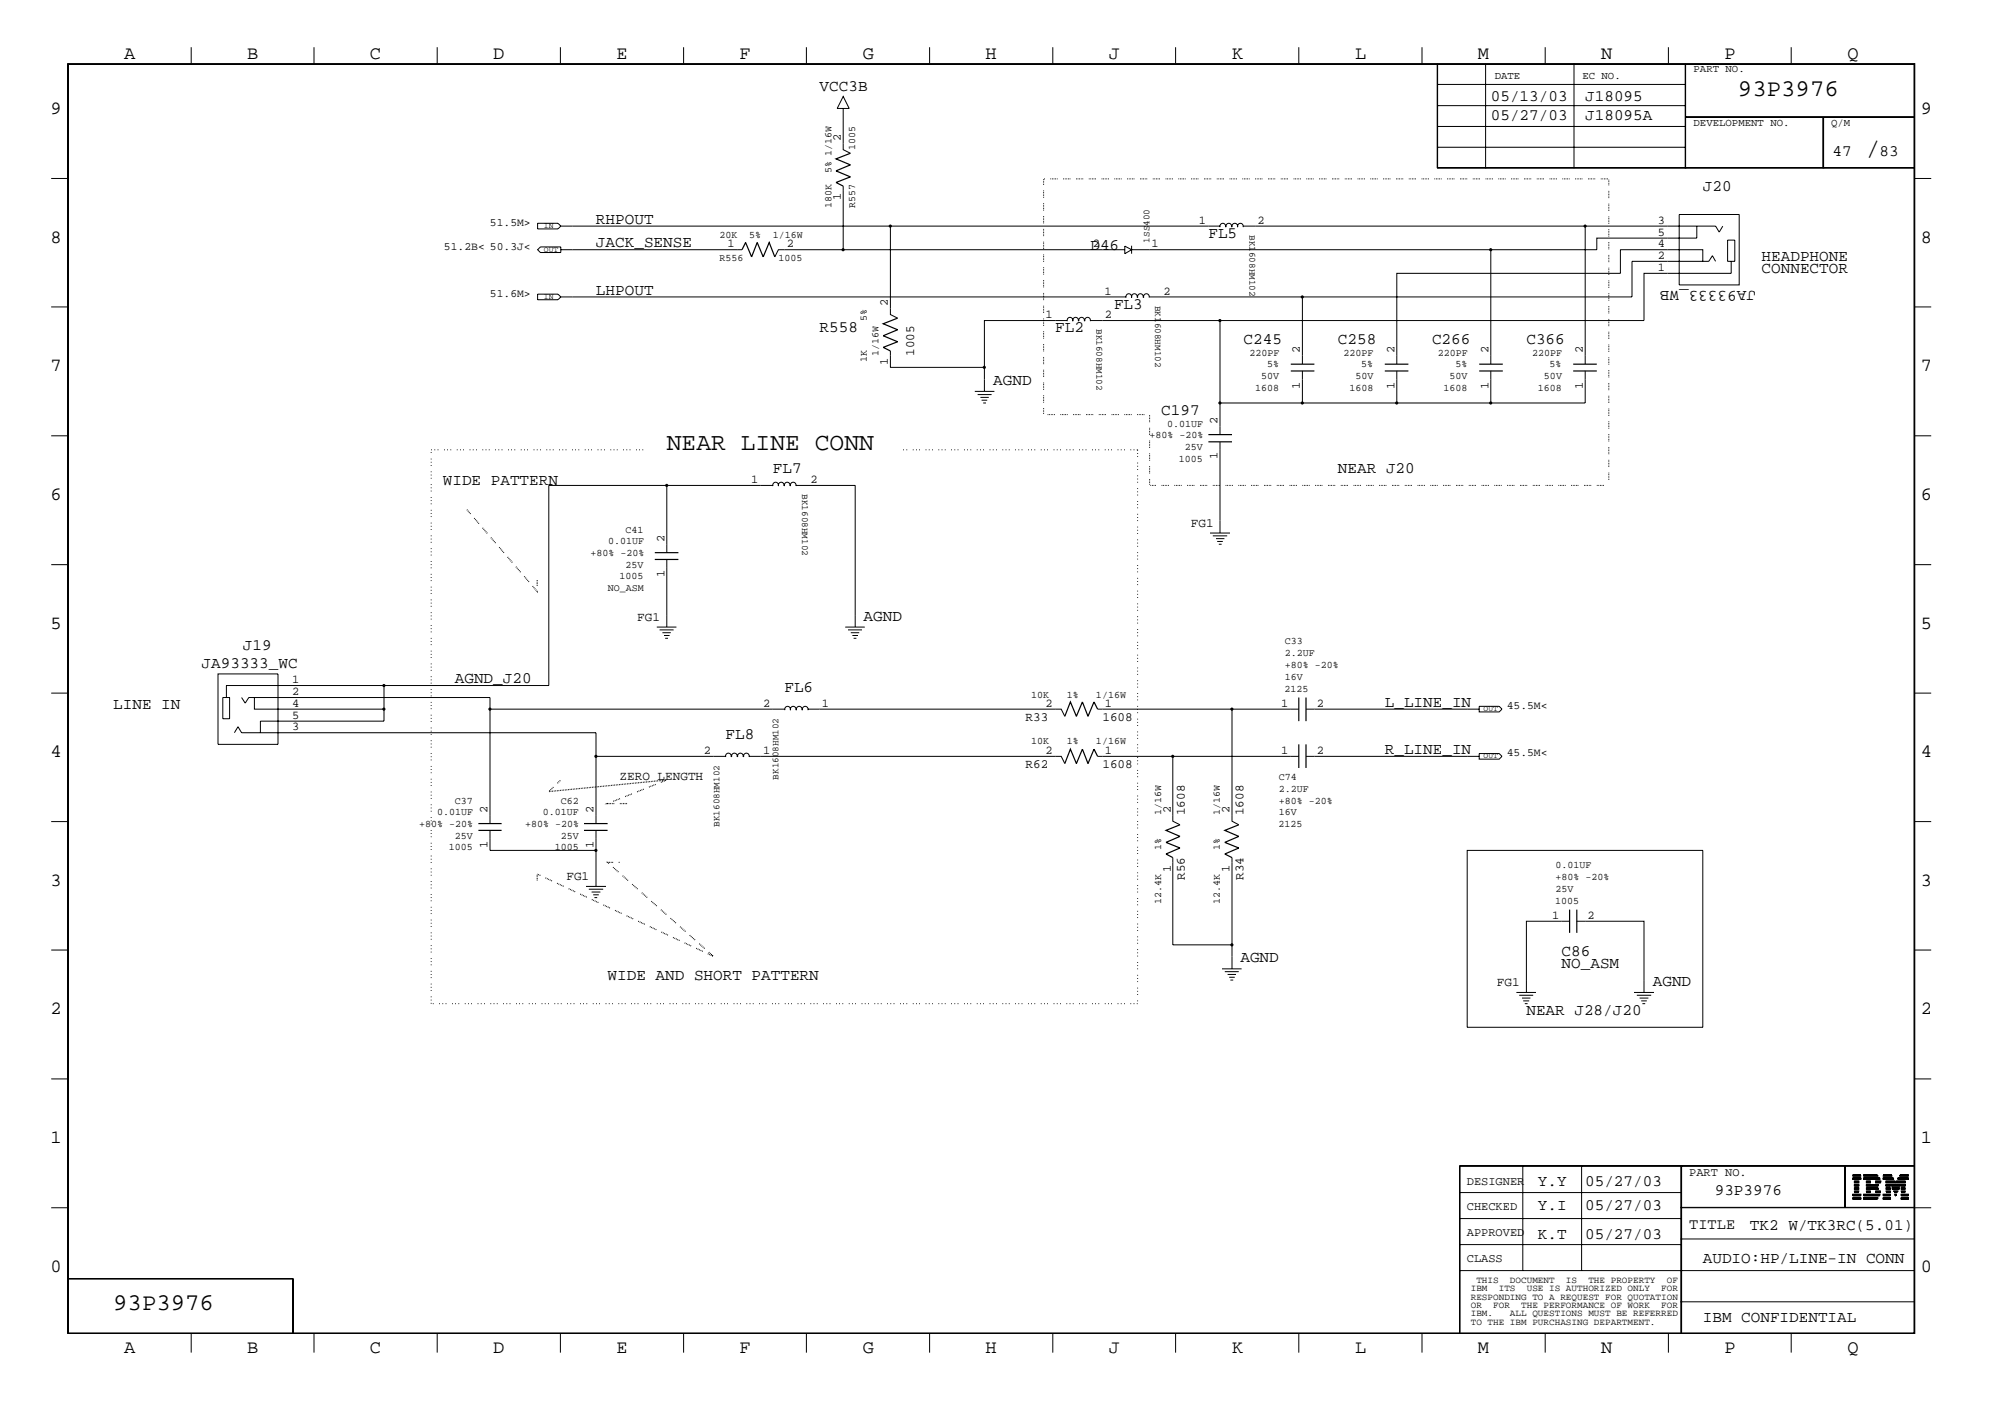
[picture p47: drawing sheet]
<svg xmlns="http://www.w3.org/2000/svg" width="423mm" height="299mm" viewBox="0 0 423 299" stroke-linecap="round" stroke-linejoin="round" font-family="sans-serif">
<defs><g id="words">
<g font-size="5.2">
<text x="395" y="32.9">/</text>
<text x="141.1" y="95.2">NEAR LINE CONN</text>
</g>
<g font-size="5.1">
<text x="367.9" y="20.4">93P3976</text>
<text x="24" y="277.1">93P3976</text>
</g>
<g font-size="4">
<text x="26.2" y="12.5">A</text>
<text x="52.3" y="12.5">B</text>
<text x="78.3" y="12.5">C</text>
<text x="104.4" y="12.5">D</text>
<text x="130.5" y="12.5">E</text>
<text x="156.5" y="12.5">F</text>
<text x="182.6" y="12.5">G</text>
<text x="208.6" y="12.5">H</text>
<text x="234.7" y="12.5">J</text>
<text x="260.8" y="12.5">K</text>
<text x="286.9" y="12.5">L</text>
<text x="312.8" y="12.5">M</text>
<text x="338.9" y="12.5">N</text>
<text x="365" y="12.5">P</text>
<text x="391.1" y="12.5">Q</text>
<text x="10.7" y="24.1">9</text>
<text x="406.6" y="24.1">9</text>
<text x="10.7" y="51.3">8</text>
<text x="406.6" y="51.3">8</text>
<text x="10.7" y="78.6">7</text>
<text x="406.6" y="78.6">7</text>
<text x="10.7" y="105.8">6</text>
<text x="406.6" y="105.8">6</text>
<text x="10.7" y="133">5</text>
<text x="406.6" y="133">5</text>
<text x="10.7" y="160.2">4</text>
<text x="406.6" y="160.2">4</text>
<text x="10.7" y="187.5">3</text>
<text x="406.6" y="187.5">3</text>
<text x="10.7" y="214.6">2</text>
<text x="406.6" y="214.6">2</text>
<text x="10.7" y="241.9">1</text>
<text x="406.6" y="241.9">1</text>
<text x="10.7" y="269.2">0</text>
<text x="406.6" y="269.2">0</text>
<text x="26.2" y="286.2">A</text>
<text x="52.3" y="286.2">B</text>
<text x="78.3" y="286.2">C</text>
<text x="104.4" y="286.2">D</text>
<text x="130.5" y="286.2">E</text>
<text x="156.5" y="286.2">F</text>
<text x="182.6" y="286.2">G</text>
<text x="208.6" y="286.2">H</text>
<text x="234.7" y="286.2">J</text>
<text x="260.8" y="286.2">K</text>
<text x="286.9" y="286.2">L</text>
<text x="312.8" y="286.2">M</text>
<text x="338.9" y="286.2">N</text>
<text x="365" y="286.2">P</text>
<text x="391.1" y="286.2">Q</text>
</g>
<g font-size="3.4">
<text x="173.5" y="19.2">VCC3B</text>
<text x="315.6" y="21.4">05/13/03</text>
<text x="335.5" y="21.4">J18095</text>
<text x="315.6" y="25.4">05/27/03</text>
<text x="335.5" y="25.4">J18095A</text>
<text x="387.9" y="32.9">47</text>
<text x="397.8" y="32.9">83</text>
<text x="360.4" y="40.4">J20</text>
<text x="126.2" y="47.3">RHPOUT</text>
<text x="126.2" y="52.3">JACK_SENSE</text>
<text x="230.8" y="52.8">D46</text>
<text x="255.8" y="50.4">FL5</text>
<text x="372.9" y="57.8">CONNECTOR</text>
<text x="372.9" y="55.3">HEADPHONE</text>
<text x="126.2" y="62.3">LHPOUT</text>
<text x="235.8" y="65.3">FL3</text>
<text x="371.7" y="61.6" transform="rotate(180 371.7 61.6)">JA93333_WB</text>
<text x="173.5" y="70.3">R558</text>
<text x="223.4" y="70.3">FL2</text>
<text x="263.2" y="72.8">C245</text>
<text x="283.2" y="72.8">C258</text>
<text x="303.1" y="72.8">C266</text>
<text x="323.1" y="72.8">C366</text>
<text x="210.2" y="81.5">AGND</text>
<text x="245.8" y="87.7">C197</text>
<text x="163.6" y="100.2">FL7</text>
<text x="283.2" y="100.2">NEAR J20</text>
<text x="93.7" y="102.7">WIDE PATTERN</text>
<text x="182.8" y="131.3">AGND</text>
<text x="51.4" y="137.6">J19</text>
<text x="42.7" y="141.3">JA93333_WC</text>
<text x="96.3" y="144.5">AGND_J20</text>
<text x="166" y="146.3">FL6</text>
<text x="293.1" y="149.5">L_LINE_IN</text>
<text x="24" y="150">LINE IN</text>
<text x="153.6" y="156.3">FL8</text>
<text x="293.1" y="159.5">R_LINE_IN</text>
<text x="262.6" y="203.6">AGND</text>
<text x="330.5" y="202.4">C86</text>
<text x="128.6" y="207.3">WIDE AND SHORT PATTERN</text>
<text x="330.5" y="204.9">NO_ASM</text>
<text x="349.8" y="208.6">AGND</text>
<text x="323.1" y="214.8">NEAR J28/J20</text>
<text x="325.5" y="251">Y.Y</text>
<text x="335.5" y="251">05/27/03</text>
<text x="325.5" y="255.9">Y.I</text>
<text x="335.5" y="255.9">05/27/03</text>
<text x="363" y="252.7">93P3976</text>
<text x="325.5" y="262.2">K.T</text>
<text x="335.5" y="262.2">05/27/03</text>
<text x="370.4" y="260.2">TK2 W/TK3RC(5.01)</text>
<text x="360.4" y="267.2">AUDIO:HP/LINE-IN CONN</text>
<text x="360.4" y="279.7">IBM CONFIDENTIAL</text>
</g>
<text font-size="3.2" x="357.5" y="260">TITLE</text>
<g font-size="2.7">
<text x="193.5" y="75.3" transform="rotate(-90 193.5 75.3)">1005</text>
<text x="252.1" y="111.4">FG1</text>
<text x="134.9" y="131.3">FG1</text>
<text x="217.1" y="152.6">R33</text>
<text x="233.3" y="152.6">1608</text>
<text x="131.1" y="165">ZERO LENGTH</text>
<text x="217.1" y="162.5">R62</text>
<text x="233.3" y="162.5">1608</text>
<text x="250.8" y="172.5" transform="rotate(-90 250.8 172.5)">1608</text>
<text x="263.2" y="172.5" transform="rotate(-90 263.2 172.5)">1608</text>
<text x="119.9" y="186.2">FG1</text>
<text x="250.8" y="186.2" transform="rotate(-90 250.8 186.2)">R56</text>
<text x="263.2" y="186.2" transform="rotate(-90 263.2 186.2)">R34</text>
<text x="316.8" y="208.6">FG1</text>
</g>
<g font-size="2.5">
<text x="178" y="29.9" transform="rotate(-90 178 29.9)">2</text>
<text x="178" y="42.4" transform="rotate(-90 178 42.4)">1</text>
<text x="253.7" y="47.3">1</text>
<text x="266.2" y="47.3">2</text>
<text x="350.9" y="47.3">3</text>
<text x="154" y="52.3">1</text>
<text x="166.5" y="52.3">2</text>
<text x="231.3" y="52.3">2</text>
<text x="243.8" y="52.3">1</text>
<text x="350.9" y="49.9">5</text>
<text x="350.9" y="52.3">4</text>
<text x="350.9" y="57.3">1</text>
<text x="350.9" y="54.9">2</text>
<text x="188" y="64.8" transform="rotate(-90 188 64.8)">2</text>
<text x="233.8" y="62.3">1</text>
<text x="246.3" y="62.3">2</text>
<text x="221.3" y="67.3">1</text>
<text x="233.8" y="67.3">2</text>
<text x="188" y="77.3" transform="rotate(-90 188 77.3)">1</text>
<text x="275.2" y="74.8" transform="rotate(-90 275.2 74.8)">2</text>
<text x="295.1" y="74.8" transform="rotate(-90 295.1 74.8)">2</text>
<text x="315" y="74.8" transform="rotate(-90 315 74.8)">2</text>
<text x="335" y="74.8" transform="rotate(-90 335 74.8)">2</text>
<text x="275.2" y="82.3" transform="rotate(-90 275.2 82.3)">1</text>
<text x="295.1" y="82.3" transform="rotate(-90 295.1 82.3)">1</text>
<text x="315" y="82.3" transform="rotate(-90 315 82.3)">1</text>
<text x="335" y="82.3" transform="rotate(-90 335 82.3)">1</text>
<text x="257.7" y="89.7" transform="rotate(-90 257.7 89.7)">2</text>
<text x="257.7" y="97.2" transform="rotate(-90 257.7 97.2)">1</text>
<text x="159" y="102.2">1</text>
<text x="171.5" y="102.2">2</text>
<text x="140.6" y="114.6" transform="rotate(-90 140.6 114.6)">2</text>
<text x="140.6" y="122.2" transform="rotate(-90 140.6 122.2)">1</text>
<text x="61.8" y="144.5">1</text>
<text x="61.8" y="147.1">2</text>
<text x="61.8" y="149.5">4</text>
<text x="161.5" y="149.5">2</text>
<text x="174" y="149.5">1</text>
<text x="221.3" y="149.5">2</text>
<text x="233.8" y="149.5">1</text>
<text x="271.2" y="149.5">1</text>
<text x="278.7" y="149.5">2</text>
<text x="61.8" y="154.5">3</text>
<text x="61.8" y="152.1">5</text>
<text x="149" y="159.5">2</text>
<text x="161.5" y="159.5">1</text>
<text x="221.3" y="159.5">2</text>
<text x="233.8" y="159.5">1</text>
<text x="271.2" y="159.5">1</text>
<text x="278.7" y="159.5">2</text>
<text x="103.2" y="172" transform="rotate(-90 103.2 172)">2</text>
<text x="125.6" y="172" transform="rotate(-90 125.6 172)">2</text>
<text x="247.8" y="172" transform="rotate(-90 247.8 172)">2</text>
<text x="260.3" y="172" transform="rotate(-90 260.3 172)">2</text>
<text x="103.2" y="179.5" transform="rotate(-90 103.2 179.5)">1</text>
<text x="125.6" y="179.5" transform="rotate(-90 125.6 179.5)">1</text>
<text x="247.8" y="184.5" transform="rotate(-90 247.8 184.5)">1</text>
<text x="260.3" y="184.5" transform="rotate(-90 260.3 184.5)">1</text>
<text x="328.5" y="194.4">1</text>
<text x="336" y="194.4">2</text>
<text x="310.5" y="250.6">DESIGNER</text>
<text x="357.5" y="248.8">PART NO.</text>
<text x="310.5" y="256">CHECKED</text>
<text x="310.5" y="261.5">APPROVED</text>
<text x="310.5" y="267">CLASS</text>
</g>
<g font-size="2.4">
<text x="103.7" y="47.8">51.5M&gt;</text>
<text x="94" y="52.8">51.2B&lt; 50.3J&lt;</text>
<text x="103.7" y="62.8">51.6M&gt;</text>
<text x="318.9" y="150">45.5M&lt;</text>
<text x="318.9" y="160">45.5M&lt;</text>
</g>
<g font-size="2.3">
<text x="316.4" y="16.7">DATE</text>
<text x="334.9" y="16.7">EC NO.</text>
<text x="358.5" y="15.2">PART NO.</text>
<text x="358.5" y="26.6">DEVELOPMENT NO.</text>
<text x="387.6" y="26.6">Q/M</text>
</g>
<g font-size="2.1">
<text x="181" y="31.7" transform="rotate(-90 181 31.7)">1005</text>
<text x="176" y="36.7" transform="rotate(-90 176 36.7)">5% 1/16W</text>
<text x="176" y="44.1" transform="rotate(-90 176 44.1)">180K</text>
<text x="181" y="44.1" transform="rotate(-90 181 44.1)">R557</text>
<text x="152.3" y="50.4">20K</text>
<text x="158.6" y="50.4">5%</text>
<text x="163.6" y="50.4">1/16W</text>
<text x="152.3" y="55.3">R556</text>
<text x="164.8" y="55.3">1005</text>
<text x="183.5" y="67.8" transform="rotate(-90 183.5 67.8)">5%</text>
<text x="183.5" y="76.5" transform="rotate(-90 183.5 76.5)">1K</text>
<text x="185.9" y="75.3" transform="rotate(-90 185.9 75.3)">1/16W</text>
<text x="264.5" y="75.3">220PF</text>
<text x="268.2" y="77.7">5%</text>
<text x="284.4" y="75.3">220PF</text>
<text x="288.1" y="77.7">5%</text>
<text x="304.4" y="75.3">220PF</text>
<text x="308.1" y="77.7">5%</text>
<text x="324.3" y="75.3">220PF</text>
<text x="328" y="77.7">5%</text>
<text x="265.7" y="82.7">1608</text>
<text x="267" y="80.3">50V</text>
<text x="285.7" y="82.7">1608</text>
<text x="286.9" y="80.3">50V</text>
<text x="305.6" y="82.7">1608</text>
<text x="306.8" y="80.3">50V</text>
<text x="325.5" y="82.7">1608</text>
<text x="326.8" y="80.3">50V</text>
<text x="243.3" y="92.7">+80% -20%</text>
<text x="247.1" y="90.3">0.01UF</text>
<text x="250.8" y="95.2">25V</text>
<text x="249.5" y="97.7">1005</text>
<text x="132.4" y="112.7">C41</text>
<text x="125" y="117.6">+80% -20%</text>
<text x="128.7" y="115.1">0.01UF</text>
<text x="128.7" y="125.1">NO_ASM</text>
<text x="131.1" y="122.6">1005</text>
<text x="132.4" y="120.1">25V</text>
<text x="271.9" y="136.3">C33</text>
<text x="271.9" y="143.8">16V</text>
<text x="271.9" y="141.3">+80% -20%</text>
<text x="271.9" y="138.9">2.2UF</text>
<text x="218.3" y="147.6">10K</text>
<text x="225.8" y="147.6">1%</text>
<text x="232" y="147.6">1/16W</text>
<text x="271.9" y="146.3">2125</text>
<text x="218.3" y="157.5">10K</text>
<text x="225.8" y="157.5">1%</text>
<text x="232" y="157.5">1/16W</text>
<text x="270.7" y="167.5">2.2UF</text>
<text x="270.7" y="165">C74</text>
<text x="92.5" y="172.5">0.01UF</text>
<text x="96.3" y="170">C37</text>
<text x="114.9" y="172.5">0.01UF</text>
<text x="118.7" y="170">C62</text>
<text x="245.8" y="172.5" transform="rotate(-90 245.8 172.5)">1/16W</text>
<text x="258.2" y="172.5" transform="rotate(-90 258.2 172.5)">1/16W</text>
<text x="270.7" y="172.5">16V</text>
<text x="270.7" y="170">+80% -20%</text>
<text x="88.7" y="174.9">+80% -20%</text>
<text x="95" y="179.9">1005</text>
<text x="96.3" y="177.5">25V</text>
<text x="111.2" y="174.9">+80% -20%</text>
<text x="117.4" y="179.9">1005</text>
<text x="118.7" y="177.5">25V</text>
<text x="245.8" y="179.9" transform="rotate(-90 245.8 179.9)">1%</text>
<text x="258.2" y="179.9" transform="rotate(-90 258.2 179.9)">1%</text>
<text x="270.6" y="174.9">2125</text>
<text x="329.3" y="183.7">0.01UF</text>
<text x="245.8" y="191.2" transform="rotate(-90 245.8 191.2)">12.4K</text>
<text x="258.2" y="191.2" transform="rotate(-90 258.2 191.2)">12.4K</text>
<text x="329.2" y="191.2">1005</text>
<text x="329.3" y="188.6">25V</text>
<text x="329.3" y="186.2">+80% -20%</text>
</g>
<g font-size="2">
<text x="243.3" y="51.3" transform="rotate(-90 243.3 51.3)">1SS400</text>
<text x="264.5" y="49.7" transform="rotate(90 264.5 49.7)">BK1608HM102</text>
<text x="244.5" y="64.7" transform="rotate(90 244.5 64.7)">BK1608HM102</text>
<text x="232.1" y="69.6" transform="rotate(90 232.1 69.6)">BK1608HM102</text>
<text x="169.8" y="104.6" transform="rotate(90 169.8 104.6)">BK1608HM102</text>
<text x="164.8" y="164.9" transform="rotate(-90 164.8 164.9)">BK1608HM102</text>
<text x="152.3" y="174.9" transform="rotate(-90 152.3 174.9)">BK1608HM102</text>
<text x="311.3" y="273.1">IBM</text>
<text x="311.3" y="275">RESPONDING TO A REQUEST FOR QUOTATION</text>
<text x="312.5" y="271.4">THIS</text>
<text x="317.2" y="273.1">ITS</text>
<text x="319.6" y="271.4">DOCUMENT</text>
<text x="323.2" y="273.1">USE IS AUTHORIZED ONLY</text>
<text x="331.5" y="271.4">IS</text>
<text x="336.2" y="271.4">THE PROPERTY</text>
<text x="351.6" y="273.1">FOR</text>
<text x="352.8" y="271.4">OF</text>
<text x="311.3" y="276.7">OR</text>
<text x="311.3" y="278.5">IBM.</text>
<text x="311.3" y="280.2">TO THE IBM PURCHASING DEPARTMENT.</text>
<text x="316.1" y="276.7">FOR</text>
<text x="319.6" y="278.5">ALL QUESTIONS MUST BE REFERRED</text>
<text x="322" y="276.7">THE PERFORMANCE OF WORK</text>
<text x="351.6" y="276.7">FOR</text>
</g>
<g font-size="1.7">
<text x="115.1" y="48.3">IN</text>
<text x="115.1" y="53.3">OUT</text>
<text x="115.1" y="63.2">IN</text>
<text x="314" y="150.5">OUT</text>
<text x="314" y="160.4">OUT</text>
</g>
</g></defs>
<g fill="none" stroke="#000" stroke-width=".21">
<path d="M14.3 13.5h391v268.6h-391zM14.5 13.6h390.6v268.4h-390.6zM40.5 10v3.5M66.5 10v3.5M92.5 10v3.5M118.6 10v3.5M144.7 10v3.5M170.7 10v3.5M196.8 10v3.5M222.8 10v3.5M248.8 10v3.5M274.9 10v3.5"/>
<path d="M301 10v3.5M304.2 13.5v22.1h101.1M304.2 17.9h52.5M304.3 13.5v22.1M314.5 13.5v22.1M327.1 10v3.5M333.2 13.5v22.1M353.1 10v3.5M356.7 13.5v22.1M356.8 13.5v22.1M379.1 10v3.5M10.8 37.8h3.5"/>
<path d="M178.5 22.9v8.8l1.5 .7M178.5 20.4l1.2 2.5h-2.5zM178.5 39.4v13.4h59.6M304.2 35.5h101.1M304.2 26.8h52.5M304.2 22.4h52.5M304.3 31.2h52.4M356.7 24.8h48.6M356.7 24.7h48.6M385.8 24.8v10.8M386 24.8v10.8M405.3 37.8h3.5"/>
<path d="M113.8 52.8l.6-.6h4.3v1.2h-4.3zM113.8 47.2h4.3l.6 .6-.6 .6h-4.3zM118.7 47.8h69.8v18.7l1.5 .8M118.7 52.8h38.4M178.5 52.8h-13.7l-.8 1.6M188.5 47.8h69.7M239.5 52v1.7M259.4 48.1a.59 .59 0 0 0-.6-.9 .59 .59 0 0 0-.5 .9M260.6 48.1a.59 .59 0 0 0-.5-.9 .59 .59 0 0 0-.6 .9M261.9 48.1a.59 .59 0 0 0-.5-.9 .59 .59 0 0 0-.6 .9M263.1 48.1a.59 .59 0 0 0-.6-.9 .59 .59 0 0 0-.5 .9M263.2 47.8h72.3v29.2"/>
<path d="M315.6 52.8v24.2M335.5 47.8h27.6l.8 1.3 .8-1.3M355.4 45.4h12.7v14.9h-12.7zM359.2 47.8v2.6h-21.2v2.4h-98.5l-1.4 .9v-1.6l1.4 .7M360.4 55.3v-2.5h-17.4v5h-47.3v19.2M363.1 55.3l-.6-1.2-.8 1.2h-16.3v7.5h-69.7v14.2M365.7 50.8h1.5v4.5h-1.5zM366.4 55.3v2.5h-18.4v10h-117.2M10.8 64.9h3.5M113.8 62.2h4.3l.6 .6-.6 .6h-4.3zM118.7 62.8h119.6M208.4 77.7v5"/>
<path d="M225.8 67.8h-17.4v9.9h-19.9v-3.4M227 67.9a.59 .59 0 0 0-.5-.8 .59 .59 0 0 0-.6 .9M228.2 67.9a.59 .59 0 0 0-.5-.8 .59 .59 0 0 0-.6 .9M229.5 67.9a.59 .59 0 0 0-.6-.8 .59 .59 0 0 0-.5 .9M230.8 67.9a.59 .59 0 0 0-.6-.8 .59 .59 0 0 0-.5 .9M239.5 63a.59 .59 0 0 0-.6-.9 .59 .59 0 0 0-.5 .9M240.7 63a.59 .59 0 0 0-.6-.9 .59 .59 0 0 0-.5 .9M241.9 63a.59 .59 0 0 0-.5-.9 .59 .59 0 0 0-.6 .9M243.2 63a.59 .59 0 0 0-.5-.9 .59 .59 0 0 0-.6 .9M243.3 62.8h32.4M258.2 67.8v24.1M275.7 78.5v6.8"/>
<path d="M295.7 78.5v6.8h-20M315.6 78.5v6.8h-19.9M335.5 78.5v6.8h-19.9M405.3 64.9h3.5M10.8 92.2h3.5M206.3 82.8h4.2M206.9 83.5h3M207.5 84.1h1.8M207.8 84.7h1.2M208.1 85.3h.6M258.2 85.3h17.5M258.2 93.5v19.2"/>
<path d="M405.3 92.2h3.5M10.8 119.5h3.5M141.1 102.7v14.2M141.1 118.4v14.2M163.6 102.7h-47.4v42.3h-68.3v2.6M164.7 102.8a.59 .59 0 0 0-.5-.8 .59 .59 0 0 0-.6 .8M165.9 102.8a.59 .59 0 0 0-.6-.8 .59 .59 0 0 0-.5 .8M167.2 102.8a.59 .59 0 0 0-.6-.8 .59 .59 0 0 0-.5 .8M168.4 102.8a.59 .59 0 0 0-.5-.8 .59 .59 0 0 0-.6 .8M168.5 102.7h12.5v29.9M256.1 112.8h4.2M256.7 113.4h3.1"/>
<path d="M257.4 114h1.8M257.6 114.6h1.2M258 115.1h.6M405.3 119.5h3.5M139 132.7h4.2M139.6 133.3h3M140.2 133.9h1.8M140.5 134.5h1.2M140.8 135h.6M178.9 132.7h4.1M179.5 133.3h3M180.1 133.9h1.8"/>
<path d="M180.4 134.5h1.2M180.7 135h.6M10.8 146.6h3.5M46.1 142.6h12.7v14.9h-12.7zM47.2 147.6h1.4v4.5h-1.4zM49.6 155l.8-1.2 .7 1.2h75.1v19.2M51.1 147.6l.8 1.2 .8-1.2h51v2.4h62.3M53.8 147.6v2.4h27.5M81.3 145v7.6h-26.2v2.4M103.7 150v24.2M166.2 150.2a.59 .59 0 0 1 .5-.8 .59 .59 0 0 1 .6 .9M167.3 150.2a.59 .59 0 0 1 .6-.8 .59 .59 0 0 1 .5 .9"/>
<path d="M168.6 150.2a.59 .59 0 0 1 .6-.8 .59 .59 0 0 1 .5 .9M169.9 150.2a.59 .59 0 0 1 .5-.8 .59 .59 0 0 1 .6 .9M171 150h53.6l.8 1.6M232.3 150h42.6M260.8 150v23.7l1.4 .8M276.4 150h36.7M313.1 159.4h4.2l.6 .6-.6 .6h-4.2zM313.1 149.4h4.2l.6 .6-.6 .6h-4.2zM405.3 146.6h3.5M10.8 173.8h3.5M103.7 175.7v4.2h22.5M126.2 160h27.4"/>
<path d="M126.2 175.7v11.8M153.6 160.1a.59 .59 0 0 1 .6-.8 .59 .59 0 0 1 .5 .9M154.9 160.1a.59 .59 0 0 1 .6-.8 .59 .59 0 0 1 .5 .9M156.2 160.1a.59 .59 0 0 1 .5-.8 .59 .59 0 0 1 .6 .9M157.4 160.1a.59 .59 0 0 1 .6-.8 .59 .59 0 0 1 .5 .9M158.6 160h66l.8 1.5M232.3 160h42.6M248.2 160v13.7l1.6 .8M276.4 160h36.7M310.6 179.9h49.8v37.4h-49.8zM405.3 173.8h3.5M124 187.5h4.3"/>
<path d="M124.6 188.1h3.1M125.2 188.7h1.9M125.6 189.3h1.1M125.8 189.9h.6M248.2 181.4v18.5h12.6M260.8 181.4v23.5M332.2 194.9h-9.1v15M333.8 194.9h14.2v15M10.8 201h3.5M258.7 205h4.1M259.2 205.6h3M259.8 206.2h1.8"/>
<path d="M260.2 206.8h1.2M260.4 207.3h.6M321 210h4.1M321.6 210.6h2.9M322.2 211.2h1.7M322.4 211.8h1.3M322.7 212.3h.6M345.9 210h4.2M346.5 210.6h3M347 211.2h1.9M347.4 211.8h1.2M347.6 212.3h.6"/>
<path d="M405.3 201h3.5M10.8 228.3h3.5M405.3 228.3h3.5M10.8 255.5h3.5M308.9 246.7h96.4M308.9 257.8h46.9M308.9 252.3h46.9M309 246.6v35.4M322.3 246.6v22.2M334.8 246.6v22.2M355.8 246.6v35.4M355.8 255.4h49.5"/>
<path d="M355.8 255.5h53M355.9 246.6v35.4M390.5 246.6v8.9M390.6 246.6v8.9M392.2 253.7h1.7zM392.2 253.5l1.7 .1zM392.2 253.4l1.7 .1zM392.2 252.8l1.7 .1zM392.2 252.6h1.7v.2h-1.7zM392.2 249.4l1.7 .1zM392.2 249.3l1.7 .1zM392.2 249.2l1.7 .1z"/>
<path d="M392.2 248.8h1.7zM392.2 253h1.7h-1.7M392.2 248.7h1.7h-1.7M392.2 248.5h1.7h-1.7M392.5 252l.9 .1zM392.5 251.5l.9 .1zM392.5 251.3l.9 .1zM392.5 250.9l.9 .1zM392.5 250.7l.9 .1zM392.5 250.6l.9 .1zM392.5 250.2l.9 .1zM392.5 250l.9 .1z"/>
<path d="M392.5 249.9h.9zM392.5 252.3h.9h-.9M392.5 252.1h.9h-.9M392.5 251.5h.9h-.9M394.5 253.7h2.8zM394.5 253.5l2.9 .1zM394.5 253.4l3 .1zM394.5 248.8h3zM394.5 252.8l3.3 .1zM394.5 252.6h3.4v.2h-3.4zM394.5 249.4l3.4 .1zM394.5 249.3l3.3 .1z"/>
<path d="M394.5 249.2l3.3 .1zM394.5 248.7h2.9h-2.9M394.5 248.5h2.8h-2.8M394.5 253h3.3h-3.3M395.1 251.5l2.5 .1zM395.1 251.3l2.4 .1zM395.1 250.9l2.4 .1zM395.1 250.7l2.5 .1zM395.1 250.6l2.5 .1zM395.1 252l.8 .1zM395.1 250.2l.8 .1zM395.1 250l.8 .1z"/>
<path d="M395.1 249.9h.8zM395.1 251.5h2.5h-2.5M395.1 252.3h.8h-.8M395.1 252.1h.8h-.8M397 252l1 .1zM397 250.2l1 .1zM397 250l1.1 .1zM397 249.9h1.1zM397 252.3h1.1h-1.1M397 252.1h1.1h-1.1M398.6 253.7h1.5zM398.6 253.5l1.5 .1z"/>
<path d="M398.6 253.4l1.5 .1zM398.6 252.8l1.5 .1zM398.6 252.6h1.5v.2h-1.5zM398.6 249.4l2.2 .1zM398.6 249.3l2.1 .1zM398.6 249.2l2.1 .1zM398.6 248.8h1.9zM398.6 253h1.5h-1.5M398.6 248.7h1.8h-1.8M398.6 248.5h1.8h-1.8M399.2 252l.9 .1zM399.2 251.5l.9 .1z"/>
<path d="M399.2 251.3l.9 .1zM399.2 250.9l.9 .1zM399.2 250.7l.9 .1zM399.2 250.6l.9 .1zM399.2 250.2l2 .1zM399.2 250l2 .1zM399.2 249.9h1.9zM399.2 252.3h.9h-.9M399.2 252.1h.9h-.9M399.2 251.5h.9h-.9M400.3 250.7l1.9 .1zM400.3 250.6l1.9 .1z"/>
<path d="M400.4 250.9l1.8 .1zM400.5 251.3l1.6 .1zM400.5 251.5h1.5h-1.5M400.6 251.5l1.4 .1zM400.8 252l.9 .1zM400.9 252.3h.7h-.7M400.9 252.1h.8h-.8M401.1 252.6h.3v.2h-.3zM401.2 252.8l.2 .1zM401.2 253h.1h-.1M401.3 250.2l2 .1zM401.4 250l1.9 .1z"/>
<path d="M401.4 249.9h1.9zM401.7 249.4l2.2 .1zM401.7 249.3l2.2 .1zM401.7 249.2l2.2 .1zM402.1 248.8h1.8zM402.1 248.7h1.8h-1.8M402.2 248.5h1.7h-1.7M402.4 253.7h1.5zM402.4 253.5l1.5 .1zM402.4 253.4l1.5 .1zM402.4 252.8l1.5 .1zM402.4 252.6h1.5v.2h-1.5z"/>
<path d="M402.4 252l.9 .1zM402.4 251.5l.9 .1zM402.4 251.3l.9 .1zM402.4 250.9l.9 .1zM402.4 250.7l.9 .1zM402.4 250.6l.9 .1zM402.4 253h1.5h-1.5M402.4 252.3h.9h-.9M402.4 252.1h.9h-.9M402.4 251.5h.9h-.9M405.3 246.6h-96.4v35.4M14.3 270.5h47.8v11.5"/>
<path d="M14.3 270.6h47.8M62 270.5v11.5M308.9 268.8h96.4M308.9 263.3h46.9M355.8 275.4h49.5M355.8 262.1h49.5M40.5 282v4.2M66.5 282v4.2M92.5 282v4.2M118.6 282v4.2M144.7 282v4.2M170.7 282v4.2"/>
<path d="M196.8 282v4.2M222.8 282v4.2M248.8 282v4.2M274.9 282v4.2M301 282v4.2M327.1 282v4.2M353.1 282v4.2M379.1 282v4.2"/>
</g>
<g fill="none" stroke="#000" stroke-width=".25">
<path d="M180 32.4l-3 1.2 3 1.3-3 1.3 3 1.2-3 1.2 1.5 .8M157.1 52.8l.7-1.5 1.3 3.1 1.2-3.1 1.2 3.1 1.3-3.1 1.2 3.1M190 67.3l-3.1 1.2 3.1 1.3-3.1 1.2 3.1 1.3-3.1 1.2 1.6 .8M273.2 78.5h5M273.2 77h5M293.1 78.5h5M293.1 77h5M313.1 78.5h5M313.1 77h5M333 78.5h5M333 77h5M255.8 93.5h5"/>
<path d="M255.8 91.9h5M138.6 118.4h5M138.6 116.9h5M232.3 150l-.7-1.5-1.3 3.1-1.2-3.1-1.3 3.1-1.2-3.1-1.2 3.1M274.9 147.6v5M274.9 157.5v5M276.4 147.6v5M276.4 157.5v5M101.3 175.7h4.9M101.3 174.2h4.9M123.6 175.7h5M123.6 174.2h5"/>
<path d="M232.3 160l-.7-1.5-1.3 3-1.2-3-1.3 3-1.2-3-1.2 3M249.8 174.5l-3 1.2 3 1.3-3 1.2 3 1.2-3 1.3 1.4 .7M262.2 174.5l-3 1.2 3 1.3-3 1.2 3 1.2-3 1.3 1.6 .7M332.2 192.4v5M333.8 192.4v5"/>
</g>
<path d="M91.3 95.2h44.8M240.8 95.2v117.1M240.8 95.2h-49.9M91.3 212.3v-117.1M240.8 212.3h-149.5" fill="none" stroke="#000" stroke-width=".21" stroke-dasharray=".2 .5 .2 .5 .2 1.2" stroke-linecap="butt"/>
<path d="M98.7 107.7l15 17.4v-2.5M116.2 167.5l2.5-2.5M141.1 165l-12.5 5h5M113.7 184.9v2.6M151 202.4l-37.3-17.5M151 202.4l-22.4-19.9h2.5" fill="none" stroke="#000" stroke-width=".25" stroke-dasharray=".2 .2 .2 .2 .2 .2 .2 .2 .2 1.2" stroke-dashoffset=".2" stroke-linecap="butt"/>
<path d="M141.1 165l-24.9 2.5" fill="none" stroke="#000" stroke-width=".25" stroke-dasharray=".2 .2 .2 .2 .2 .2 .2 .2 .2 .2 .2" stroke-dashoffset=".8" stroke-linecap="butt"/>
<path d="M340.5 37.8v64.9M220.9 87.7v-49.9h119.6M243.3 102.7v-15h-22.4M243.3 102.7h97.2" fill="none" stroke="#000" stroke-width=".21" stroke-dasharray=".2 .2 .2 .2 .2 .2 .2 .2 .2 1.2" stroke-dashoffset=".2" stroke-linecap="butt"/>
<g fill="#000">
<circle cx="178.5" cy="52.8" r=".34"/>
<circle cx="188.4" cy="47.8" r=".34"/>
<circle cx="315.5" cy="52.8" r=".34"/>
<circle cx="335.5" cy="47.8" r=".34"/>
<circle cx="208.3" cy="77.7" r=".34"/>
<circle cx="258.2" cy="67.8" r=".34"/>
<circle cx="275.7" cy="62.8" r=".34"/>
<circle cx="258.2" cy="85.3" r=".34"/>
<circle cx="275.7" cy="85.3" r=".34"/>
<circle cx="295.6" cy="85.3" r=".34"/>
<circle cx="315.5" cy="85.3" r=".34"/>
<circle cx="141.1" cy="102.7" r=".34"/>
<circle cx="81.3" cy="145" r=".34"/>
<circle cx="81.3" cy="150" r=".34"/>
<circle cx="103.7" cy="150" r=".34"/>
<circle cx="260.8" cy="150" r=".34"/>
<circle cx="126.1" cy="160" r=".34"/>
<circle cx="126.1" cy="179.9" r=".34"/>
<circle cx="248.2" cy="160" r=".34"/>
<circle cx="260.8" cy="199.9" r=".34"/>
</g>
<use href="#words"/>
</svg>
